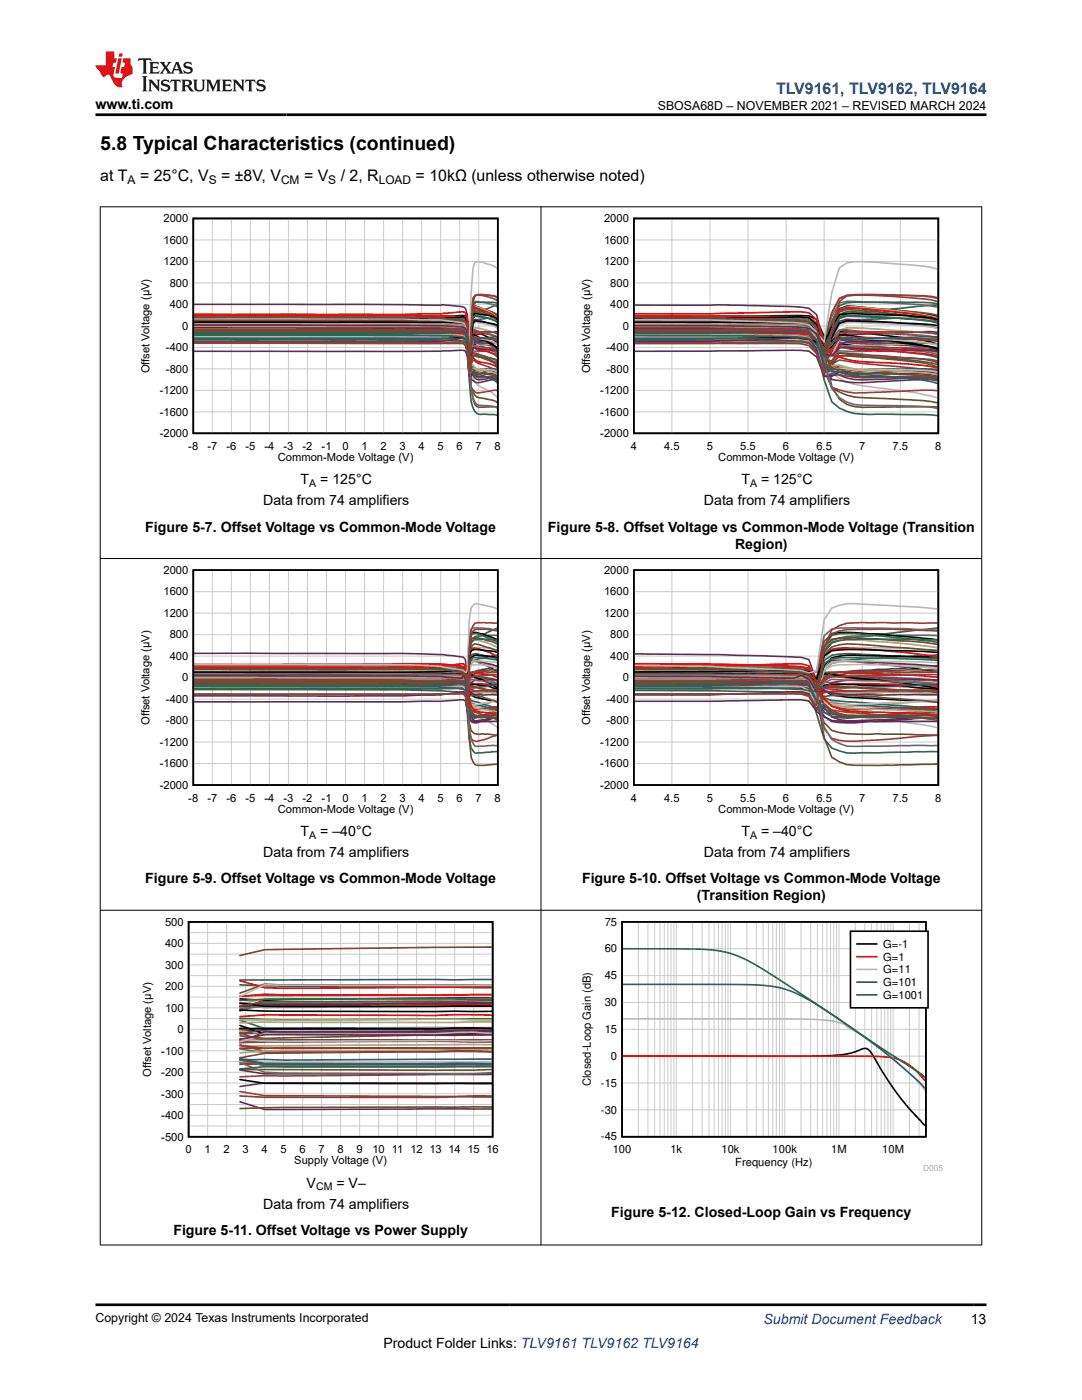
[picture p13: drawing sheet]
<svg xmlns="http://www.w3.org/2000/svg" width="216mm" height="279mm" viewBox="0 0 216 279" stroke-linecap="round" stroke-linejoin="round" font-family="sans-serif">
<defs><g id="words">
<text font-size="3.9" x="20" y="29.9">5.8 Typical Characteristics (continued)</text>
<text font-size="3.2" fill="#00f" x="154.8" y="18.7">TLV9161, TLV9162, TLV9164</text>
<g font-size="3.2">
<text x="20" y="36.1">at T</text>
<text x="27.9" y="36.1">= 25°C, V</text>
<text x="44.1" y="36.1">= ±8V, V</text>
<text x="60.7" y="36.1">= V</text>
<text x="68" y="36.1">/ 2, R</text>
<text x="82.9" y="36.1">= 10kΩ (unless otherwise noted)</text>
</g>
<g font-size="2.8">
<text x="19" y="21.8">www.ti.com</text>
<text x="52.5" y="100.9">Data from 74 amplifiers</text>
<text x="60" y="96.6">T</text>
<text x="63.9" y="96.6">= 125°C</text>
<text x="140.5" y="100.9">Data from 74 amplifiers</text>
<text x="147.9" y="96.6">T</text>
<text x="151.9" y="96.6">= 125°C</text>
<text x="29" y="106.1">Figure 5-7. Offset Voltage vs Common-Mode Voltage</text>
<text x="109.3" y="106.1">Figure 5-8. Offset Voltage vs Common-Mode Voltage (Transition</text>
<text x="146.7" y="109.5">Region)</text>
<text x="60" y="166.8">T</text>
<text x="63.9" y="166.8">= –40°C</text>
<text x="147.9" y="166.8">T</text>
<text x="151.9" y="166.8">= –40°C</text>
<text x="52.5" y="171.1">Data from 74 amplifiers</text>
<text x="140.5" y="171.1">Data from 74 amplifiers</text>
<text x="29" y="176.3">Figure 5-9. Offset Voltage vs Common-Mode Voltage</text>
<text x="116.1" y="176.3">Figure 5-10. Offset Voltage vs Common-Mode Voltage</text>
<text x="139.1" y="179.7">(Transition Region)</text>
<text x="61.2" y="237">V</text>
<text x="67.1" y="237">= V–</text>
<text x="52.5" y="241.2">Data from 74 amplifiers</text>
<text x="122" y="242.9">Figure 5-12. Closed-Loop Gain vs Frequency</text>
<text x="34.6" y="246.5">Figure 5-11. Offset Voltage vs Power Supply</text>
<text x="76.5" y="269">Product Folder Links: TLV9161 TLV9162 TLV9164</text>
<text x="193.7" y="264.2">13</text>
</g>
<text font-size="2.8" fill="#00f" x="152.4" y="264.2">Submit Document Feedback</text>
<g font-size="2.5">
<text x="131.2" y="21.9">SBOSA68D – NOVEMBER 2021 – REVISED MARCH 2024</text>
<text x="19" y="263.9">Copyright © 2024 Texas Instruments Incorporated</text>
</g>
<g font-size="2.4">
<text x="25.5" y="36.7">A</text>
<text x="41.7" y="36.7">S</text>
<text x="56.1" y="36.7">CM</text>
<text x="65.5" y="36.7">S</text>
<text x="75.6" y="36.7">LOAD</text>
</g>
<g font-size="2.2">
<text x="32.6" y="44.4">2000</text>
<text x="120.5" y="44.4">2000</text>
<text x="32.6" y="52.9">1200</text>
<text x="32.6" y="48.6">1600</text>
<text x="120.5" y="52.9">1200</text>
<text x="120.5" y="48.6">1600</text>
<text x="33.9" y="57.2">800</text>
<text x="121.8" y="57.2">800</text>
<text x="33.9" y="61.5">400</text>
<text x="36.3" y="65.8">0</text>
<text x="121.8" y="61.5">400</text>
<text x="124.3" y="65.8">0</text>
<text x="33.1" y="70.1">-400</text>
<text x="121" y="70.1">-400</text>
<text x="29.8" y="74.5" transform="rotate(-90 29.8 74.5)">Offset Voltage (µV)</text>
<text x="33.1" y="74.4">-800</text>
<text x="117.7" y="74.5" transform="rotate(-90 117.7 74.5)">Offset Voltage (µV)</text>
<text x="121" y="74.4">-800</text>
<text x="31.9" y="82.9">-1600</text>
<text x="31.9" y="78.7">-1200</text>
<text x="119.8" y="82.9">-1600</text>
<text x="119.8" y="78.7">-1200</text>
<text x="31.9" y="87.2">-2000</text>
<text x="37.6" y="89.8">-8</text>
<text x="41.4" y="89.8">-7</text>
<text x="45.2" y="89.8">-6</text>
<text x="49" y="89.8">-5</text>
<text x="52.8" y="89.8">-4</text>
<text x="56.6" y="89.8">-3</text>
<text x="60.4" y="89.8">-2</text>
<text x="64.2" y="89.8">-1</text>
<text x="68.3" y="89.8">0</text>
<text x="72.1" y="89.8">1</text>
<text x="75.9" y="89.8">2</text>
<text x="79.7" y="89.8">3</text>
<text x="83.5" y="89.8">4</text>
<text x="87.3" y="89.8">5</text>
<text x="91.1" y="89.8">6</text>
<text x="94.9" y="89.8">7</text>
<text x="98.7" y="89.8">8</text>
<text x="119.8" y="87.2">-2000</text>
<text x="125.9" y="89.8">4</text>
<text x="132.5" y="89.8">4.5</text>
<text x="141" y="89.8">5</text>
<text x="147.7" y="89.8">5.5</text>
<text x="156.2" y="89.8">6</text>
<text x="162.9" y="89.8">6.5</text>
<text x="171.4" y="89.8">7</text>
<text x="178.1" y="89.8">7.5</text>
<text x="186.6" y="89.8">8</text>
<text x="55.4" y="92">Common-Mode Voltage (V)</text>
<text x="143.3" y="92">Common-Mode Voltage (V)</text>
<text x="32.6" y="118.8">1600</text>
<text x="32.6" y="114.5">2000</text>
<text x="120.5" y="118.8">1600</text>
<text x="120.5" y="114.5">2000</text>
<text x="32.6" y="123.1">1200</text>
<text x="120.5" y="123.1">1200</text>
<text x="33.9" y="131.7">400</text>
<text x="33.9" y="127.4">800</text>
<text x="121.8" y="131.7">400</text>
<text x="121.8" y="127.4">800</text>
<text x="36.3" y="136">0</text>
<text x="124.3" y="136">0</text>
<text x="33.1" y="140.3">-400</text>
<text x="121" y="140.3">-400</text>
<text x="29.8" y="144.7" transform="rotate(-90 29.8 144.7)">Offset Voltage (µV)</text>
<text x="31.9" y="148.8">-1200</text>
<text x="33.1" y="144.6">-800</text>
<text x="117.7" y="144.7" transform="rotate(-90 117.7 144.7)">Offset Voltage (µV)</text>
<text x="119.8" y="148.8">-1200</text>
<text x="121" y="144.6">-800</text>
<text x="31.9" y="153.1">-1600</text>
<text x="119.8" y="153.1">-1600</text>
<text x="31.9" y="157.4">-2000</text>
<text x="37.6" y="160">-8</text>
<text x="41.4" y="160">-7</text>
<text x="45.2" y="160">-6</text>
<text x="49" y="160">-5</text>
<text x="52.8" y="160">-4</text>
<text x="56.6" y="160">-3</text>
<text x="60.4" y="160">-2</text>
<text x="64.2" y="160">-1</text>
<text x="68.3" y="160">0</text>
<text x="72.1" y="160">1</text>
<text x="75.9" y="160">2</text>
<text x="79.7" y="160">3</text>
<text x="83.5" y="160">4</text>
<text x="87.3" y="160">5</text>
<text x="91.1" y="160">6</text>
<text x="94.9" y="160">7</text>
<text x="98.7" y="160">8</text>
<text x="119.8" y="157.4">-2000</text>
<text x="125.9" y="160">4</text>
<text x="132.5" y="160">4.5</text>
<text x="141" y="160">5</text>
<text x="147.7" y="160">5.5</text>
<text x="156.2" y="160">6</text>
<text x="162.9" y="160">6.5</text>
<text x="171.4" y="160">7</text>
<text x="178.1" y="160">7.5</text>
<text x="186.6" y="160">8</text>
<text x="55.4" y="162.2">Common-Mode Voltage (V)</text>
<text x="143.3" y="162.2">Common-Mode Voltage (V)</text>
<text x="32.9" y="184.7">500</text>
<text x="120.7" y="184.7">75</text>
<text x="32.9" y="189">400</text>
<text x="120.7" y="190.1">60</text>
<text x="176.2" y="189.2">G=-1</text>
<text x="176.2" y="191.7">G=1</text>
<text x="32.9" y="197.6">200</text>
<text x="32.9" y="193.3">300</text>
<text x="120.7" y="195.4">45</text>
<text x="176.2" y="194.2">G=11</text>
<text x="176.2" y="196.8">G=101</text>
<text x="32.9" y="201.9">100</text>
<text x="120.7" y="200.8">30</text>
<text x="176.2" y="199.3">G=1001</text>
<text x="35.4" y="206.2">0</text>
<text x="120.7" y="206.2">15</text>
<text x="30.1" y="214.9" transform="rotate(-90 30.1 214.9)">Offset Voltage (µV)</text>
<text x="32.2" y="214.7">-200</text>
<text x="32.2" y="210.5">-100</text>
<text x="121.9" y="211.5">0</text>
<text x="32.2" y="219">-300</text>
<text x="117.9" y="216.8" transform="rotate(-90 117.9 216.8)">Closed-Loop Gain (dB)</text>
<text x="119.9" y="216.9">-15</text>
<text x="32.2" y="227.6">-500</text>
<text x="32.2" y="223.3">-400</text>
<text x="119.9" y="227.6">-45</text>
<text x="119.9" y="222.2">-30</text>
<text x="37" y="230.2">0</text>
<text x="40.8" y="230.2">1</text>
<text x="44.6" y="230.2">2</text>
<text x="48.4" y="230.2">3</text>
<text x="52.2" y="230.2">4</text>
<text x="56" y="230.2">5</text>
<text x="58.7" y="232.4">Supply Voltage (V)</text>
<text x="59.8" y="230.2">6</text>
<text x="63.6" y="230.2">7</text>
<text x="67.4" y="230.2">8</text>
<text x="71.1" y="230.2">9</text>
<text x="74.3" y="230.2">10</text>
<text x="78.2" y="230.2">11</text>
<text x="81.9" y="230.2">12</text>
<text x="85.7" y="230.2">13</text>
<text x="89.5" y="230.2">14</text>
<text x="93.3" y="230.2">15 16</text>
<text x="122.3" y="230.1">100</text>
<text x="133.8" y="230.1">1k</text>
<text x="144" y="230.1">10k</text>
<text x="146.7" y="232.7">Frequency (Hz)</text>
<text x="154.2" y="230.1">100k</text>
<text x="165.9" y="230.1">1M</text>
<text x="176.1" y="230.1">10M</text>
</g>
<g font-size="2.1">
<text x="61.7" y="97.2">A</text>
<text x="149.7" y="97.2">A</text>
<text x="61.7" y="167.4">A</text>
<text x="149.7" y="167.4">A</text>
<text x="63.1" y="237.6">CM</text>
</g>
<text font-size="1.7" fill="#a8a8a8" x="184.2" y="233.6">D005</text>
</g></defs>
<g fill="none" stroke="#000" stroke-width=".32">
<path d="M38.6 43.6h60.7v42.9h-60.7zM126.5 43.6h60.7v42.9h-60.7zM38.7 65h37.8a145.9 145.9 0 0 0 13.3-.1l2.3-.2 .8 .1 .4 1.2 .3 4.1 .8-4 .4-.1 1.5 .8a9 9 0 0 1 2.9 1.7M38.7 63.1l45.4 .1 8.4-.2 .4 .1 .4 .6 .7 5.5 .4-.6 1.1 .5 3.7 .8M38.7 65.2l53.4 .1 .8 .2 .4 1.1 .3 3.9 .8-3 .4-.1 1.9 .7 1.5 .7 1 .6M38.7 64.3h49.6l3.4 .2 1.2 .2 .4 1 .3 3.4 .8-2.3 .4 .1 3.4 1.8 1 .8M38.7 63.5l41.6 .1 7.6-.1 4.6-.2 .4 .1 .4 1.3 .3 3.7 .8-5.5 .4-.3 1.1 .2a6.4 6.4 0 0 1 3.3 .8M99.2 63l-1.8-1-2.6-.9-.4 .5-.8 6.9-.3-2.5-.4-.6-.4-.1-53.8-.1M99.2 64.9l-2.1-.6-2.3-.2-.4 .4-.8 5.8-.3-2a1.61 1.61 0 0 0-1.6-.9l-3-.4-8.4-.1h-41.6M126.6 65l16.6-.1 15.2-.2 3 .1 1.5 1.2 1.6 4.1 1.5-1.8 1.5-2.2 1.5-.1 12.2 1.5a27.6 27.6 0 0 1 5.9 1.2M126.6 63.2l31.8-.2 3 .1 1.5 .6 1.6 3.5 1.5 2 1.5-.6 4.5 .5 10.7 .5 4.4 .4M126.6 65.3h31.8l3 .2 1.5 1.1 1.6 3.9 1.5-1.3 1.5-1.7 1.5-.1 6.1 .6a101.7 101.7 0 0 1 12 1.5"/>
<path d="M126.6 64.3l25.7 .1 7.6 .1 1.5 .2 1.5 1 1.6 3.4 3-2.3 1.5 .1 13.7 1.8 3 .5 1.4 .4M126.6 63.5h15.1l16.7-.2 3 .1 1.5 1.3 1.6 3.7 1.5-3.1 1.5-2.4 1.5-.3 4.6 .2a114.2 114.2 0 0 1 12.1 .6l1.4 .4M187.1 63.1a172.2 172.2 0 0 0-16.6-1.9l-1.5-.1-1.5 .5-3 6.9-1.6-2.5-1.5-.6-34.8-.2M187.1 65l-9-.7-9.1-.2-1.5 .4-3 5.8-1.6-2-1.5-.6-3-.3-13.7-.4-18.1 .1M38.6 113.8h60.7v42.9h-60.7zM126.5 113.8h60.7v42.9h-60.7zM38.7 133.3h49.2l4.6-.2 .4 .2 .7 4.5a2.01 2.01 0 0 0 1.9 1.5l3.7 .7M38.7 135.3a2170.2 2170.2 0 0 1 51.1 .1l1.6 .1a1.94 1.94 0 0 1 1.5 .3l.4 2.4 .3-1.5 .4-.1 2.3 .2a7.3 7.3 0 0 1 2.9 .7M38.7 134.7h37.8l14.9-.2a1.94 1.94 0 0 1 1.5 .4l.4 1.2 .3-1.6 1.5 .8 2.7 1.1 1.4 .9M99.2 134l-2.1-1.2-2-.8-1.1-.2-.4 .6-.3 3.9-.4-1.8-.4-.3-4.2 .4-8 .2h-41.6M99.2 127.6l-2.5-1-1.2-.2a1.42 1.42 0 0 0-1.5 .1l-.4 2.5-.3 7.1-.4-.8-1.2-.1a495.5 495.5 0 0 0-26.5-.3h-26.5M99.2 131.1l-3.3-.2a1.74 1.74 0 0 0-1.9 .4l-.4 1.5-.3 5-.8-.3-3-.5a122.5 122.5 0 0 0-16.8-.4l-34-.1"/>
<path d="M99.2 130.2l-2.1-.4a6.2 6.2 0 0 0-3.1 .1l-.4 1-.3 4.6-.4-1.4a2.08 2.08 0 0 0-1.9-.3l-.8 .1a122 122 0 0 1-13.7 .3l-37.8-.1M126.6 133.3l33.3-.2 1.5 .2 3.1 4.5 1.5 .9 3 .4 18.1 1M126.6 135.3l28.7 .2a28.5 28.5 0 0 1 6.1 .3l1.5 2.4 1.6-1.5 1.5-.1 9.1 .2a111.3 111.3 0 0 1 12 .8M126.6 134.6l25.7-.1 7.6 .1 1.5 .3 1.5 1.2 1.6-1.6 6 .8 4.6 .4a101.3 101.3 0 0 1 12 1.7M187.1 134.1l-9-1.3-7.6-.8-4.5-.2-1.5 .6-1.6 3.9-1.5-1.8-1.5-.3-16.7 .4-16.6 .1M187.1 127.7l-10.5-1.1-4.6-.2a21 21 0 0 0-6 .1l-1.5 2.5-1.6 7.1-1.5-.8-1.5-.1-33.3-.2M187.1 131.1l-13.5-.2a24.8 24.8 0 0 0-7.6 .4l-1.5 1.5-1.6 5-3-.3-12.2-.5-21.1-.3M187.1 130.2l-9-.4a98 98 0 0 0-12.1 .1l-1.5 1-1.6 4.6-1.5-1.4a30.4 30.4 0 0 0-7.6-.3l-27.2 .3M37.6 184h60.7v42.9h-60.7zM98.1 199.2l-41.5 .3-3.8 .1-4.9-.2M47.9 205.3l4.9 1 45.3-.1M47.9 215.4l4.9 .8 45.3 .1"/>
<path d="M47.9 204.7l4.9 1.6 45.3 .1M47.9 205.2l8.7 .1h30.3l7.6-.2 3.6 .2M47.9 201.6l8.7 .2h41.5M47.9 200.2l4.9 .6h45.3"/>
</g>
<g fill="none" stroke="#cbcbcb" stroke-width=".2">
<path d="M38.6 56.5h60.7M38.6 52.2h60.7M38.6 47.9h60.7M42.4 43.6v42.9M46.2 43.6v42.9M50 43.6v42.9M53.8 43.6v42.9M57.6 43.6v42.9M61.4 43.6v42.9M65.2 43.6v42.9M69 43.6v42.9M72.7 43.6v42.9"/>
<path d="M76.5 43.6v42.9M80.3 43.6v42.9M84.1 43.6v42.9M87.9 43.6v42.9M91.7 43.6v42.9M95.5 43.6v42.9M126.5 56.5h60.7M126.5 52.2h60.7M126.5 47.9h60.7M134.1 43.6v42.9M141.7 43.6v42.9M149.3 43.6v42.9"/>
<path d="M156.9 43.6v42.9M164.5 43.6v42.9M172 43.6v42.9M179.6 43.6v42.9M38.6 77.9h60.7M38.6 73.6h60.7M38.6 69.3h60.7M38.6 65h60.7M38.6 60.7h60.7M126.5 77.9h60.7M126.5 73.6h60.7M126.5 69.3h60.7"/>
<path d="M126.5 65h60.7M126.5 60.7h60.7M38.6 82.2h60.7M126.5 82.2h60.7M38.6 118.1h60.7M42.4 113.8v42.9M46.2 113.8v42.9M50 113.8v42.9M53.8 113.8v42.9M57.6 113.8v42.9M61.4 113.8v42.9M65.2 113.8v42.9"/>
<path d="M69 113.8v42.9M72.7 113.8v42.9M76.5 113.8v42.9M80.3 113.8v42.9M84.1 113.8v42.9M87.9 113.8v42.9M91.7 113.8v42.9M95.5 113.8v42.9M126.5 118.1h60.7M134.1 113.8v42.9M141.7 113.8v42.9M149.3 113.8v42.9"/>
<path d="M156.9 113.8v42.9M164.5 113.8v42.9M172 113.8v42.9M179.6 113.8v42.9M38.6 139.5h60.7M38.6 135.2h60.7M38.6 130.9h60.7M38.6 126.7h60.7M38.6 122.4h60.7M126.5 139.5h60.7M126.5 135.2h60.7M126.5 130.9h60.7"/>
<path d="M126.5 126.7h60.7M126.5 122.4h60.7M38.6 152.4h60.7M38.6 148.1h60.7M38.6 143.8h60.7M126.5 152.4h60.7M126.5 148.1h60.7M126.5 143.8h60.7M37.6 199h60.7M37.6 196.8h60.7M37.6 194.7h60.7M37.6 192.6h60.7"/>
<path d="M37.6 190.4h60.7M37.6 188.3h60.7M37.6 186.1h60.7M41.4 184v42.9M45.2 184v42.9M49 184v42.9M52.8 184v42.9M56.6 184v42.9M60.4 184v42.9M64.2 184v42.9M68 184v42.9M71.8 184v42.9"/>
<path d="M75.6 184v42.9M79.3 184v42.9M83.1 184v42.9M86.9 184v42.9M90.7 184v42.9M94.5 184v42.9M37.6 218.3h60.7M37.6 216.1h60.7M37.6 214h60.7M37.6 211.9h60.7M37.6 209.7h60.7M37.6 207.6h60.7"/>
<path d="M37.6 205.4h60.7M37.6 203.3h60.7M37.6 201.1h60.7M37.6 224.7h60.7M37.6 222.6h60.7M37.6 220.4h60.7"/>
</g>
<g fill="none" stroke="#f00" stroke-width=".32">
<path d="M38.7 63.1h26.5a328.7 328.7 0 0 1 24.3 .4l2.6 .4 .8 .3 .4 1 .7 7.6a2.54 2.54 0 0 0 3.1 1.3l2.1 .1M38.7 66.8h45.4l8.4 .2 .4 .1 .4 .9 .3 3.4 .4-.4 .4-2.4 .4-.4 1.5 .3a5.4 5.4 0 0 1 2.9 1.1M38.7 63h49.6l3.1 .3a1.94 1.94 0 0 1 1.5 .6l.4 1.9 .3 4.9 .4-1.1 .4-.4a4.9 4.9 0 0 0 3 1l1.2 .4 .6 .3M38.7 62.7l26.5 .1a419.7 419.7 0 0 0 23.5-.3l3.4-.3 .8 .2 .4 1.4 .3 4.9a3.9 3.9 0 0 0 1.5 3.3l1.2 .4a5.4 5.4 0 0 1 2.9 .9M99.2 67.3l-.6-.3-2.7-.6a1.29 1.29 0 0 0-1.5 .5l-.4 2.5-.4-.3-.3-2.9-.4-.6-1.5-.2-11.1-.2h-41.6h41.6l12.2-.1 .4 .1 .4 1 .3 4 .4-.1 .4-1 1.9 .3a5.8 5.8 0 0 1 2.9 .7M99.2 63.5a10.7 10.7 0 0 0-4.4-2.1l-.4 .4-.4 2.9-.4 5.2-.3-2.1-.4-1-.8-.3-2.6-.1a1715 1715 0 0 0-47.1-.3h-3.7M126.6 63.2l16.6 .1 15.2 .6 3 .3 1.5 1 1.6 4.5 1.5 3.1a19.5 19.5 0 0 0 9.1 1.3l6.1-.1 5.9 .3M126.6 66.9h27.2l7.6 .2 1.5 .9 1.6 3.4 1.5-.4 1.5-2.4 1.5-.4 6.1 .3a67.7 67.7 0 0 1 12 1.2M126.6 65.2l25.7 .1 9.1 .3 1.5 .6 1.6 2.9 1.5 .3 1.5-2.5 1.5-.5 6.1 .1a97.5 97.5 0 0 1 12 .9M126.6 63.1l16.6-.1 12.1 .3a24.9 24.9 0 0 1 6.1 .6l1.5 1.9 1.6 4.9 1.5-1.1 1.5-.4a41 41 0 0 0 10.6 .9l6.1 .5 2.9 .5M126.6 65.2l33.3-.1 1.5 .1 1.5 1 1.6 4 1.5-.1 1.5-1 13.7 .5a28.3 28.3 0 0 1 5.9 .6M126.6 62.7h15.1l16.7-.5 3 .2 1.5 1.4 1.6 4.9 1.5 2.1a22.8 22.8 0 0 0 9.1 1.6 69.1 69.1 0 0 1 12 1"/>
<path d="M187.1 63.6a79.2 79.2 0 0 0-13.5-1.8l-4.6-.4-1.5 .4-1.5 2.9-1.5 5.2-1.6-2.1-1.5-1-1.5-.2-18.2-.3h-15.1M38.7 133h34a210.7 210.7 0 0 1 16 .5l3.8 .6 .4 .3 .7 5.2 .4 1.3a2.4 2.4 0 0 0 2.3 .5l2.9-.3M38.7 135.4h15.1a975.4 975.4 0 0 1 36.8 .2l1.9 .1 .4 .1 .4 1.5 .3 .1a1.71 1.71 0 0 1 1.9-.9l1.9 .1 1.8 .3M38.7 132.6h30.3a275.4 275.4 0 0 1 20.5 .1l3 .3 .4 .8 .4 1.7 .3-.9a4.8 4.8 0 0 0 3.1 .9l2.5 .4M38.7 134.8h41.6l11.8-.2h.4l.4 .6 .4 2.1h.3l.4 .3 .8 .3 3-.1 1.4 .2M38.7 133.2h26.5a265.5 265.5 0 0 0 23.5-.3l3.8-.4 .4 .4 .7 6.5 .4 1.5a1.7 1.7 0 0 0 1.9 1.2l3.3 .5M99.2 135.1l-2.1-.5-1.6-.2a1.54 1.54 0 0 0-1.5 .5l-.4 1-.3 2.4-.4-1.5-1.2-.1-53-.1M99.2 131l-1.4-.7a9 9 0 0 0-3.4-1l-.4 .3-.4 1.3-.3 6.8a3.7 3.7 0 0 0-2.7-.7l-.8-.1a88.6 88.6 0 0 0-13.3-.4l-37.8-.1M126.6 133.2l15.1 .1 16.7 .7 3 .4 3.1 5.2 1.5 1.3a23 23 0 0 0 7.6 .5l13.5-.3M126.6 135.4h18.1l15.2 .3 1.5 .1 1.5 1.5 1.6 .1 1.5-.6a51.8 51.8 0 0 1 10.6-.3l10.5 .4M126.6 132.5h16.6l16.7 .5 1.5 .8 1.5 1.7 1.6-.9a28.9 28.9 0 0 0 7.5 .7l15.1 .6M126.6 134.7l33.3-.1 1.5 .6 1.5 2.1h1.6l1.5 .3 3 .3 12.2-.1 5.9 .2"/>
<path d="M126.6 133.1l15.1-.1 18.2-.5 1.5 .4 3.1 6.5 1.5 1.5 3 1 18.1 .7M187.1 131l-7.5-.9-7.6-.6a25.1 25.1 0 0 0-6 .1l-1.5 1.3-1.6 6.8a42.5 42.5 0 0 0-9.1-.7l-12.1-.3-15.1-.1 33.3 .1 1.5 .1 1.5 1.5 1.6-2.4 1.5-1a20.4 20.4 0 0 1 6-.5l6.1 .2 9 .5M47.9 195.7l4.9 1.4 3.8 .1 41.5-.1M98.1 199.2l-45.3 .3-4.9 2.1M98.1 198.5l-11.2 .1h-30.3l-3.8-.2-4.9 .5M47.9 200.2l8.7 .5 30.3-.2 11.2 .1M98.1 212l-50.2 .4M98.1 206.3l-41.5-.1-3.8 .1-4.9 1.4M98.1 202.6l-45.3-.1-4.9 .4"/>
</g>
<g fill="none" stroke="#b8b8b8" stroke-width=".32">
<path d="M99.2 53.6a7.3 7.3 0 0 0-3.3-1.3l-.8-.1-.3 .3-.4 .9-.4 5-.4 9.9-.7-3.5-.4-.3-4.6-.6a473.5 473.5 0 0 0-26.5-.3h-22.7M187.1 53.7a61.4 61.4 0 0 0-10.5-1.2l-1.5-.2a25.6 25.6 0 0 0-6.1 .2l-1.5 .9-1.5 5-1.5 9.9-1.6-2-1.5-1.5-1.5-.3-18.2-.6-15.1-.1M38.7 63.7h7.5a1445.8 1445.8 0 0 0 44-.1h.8a2.3 2.3 0 0 1 1.9 .2l.4 1.6 .7 9a3.6 3.6 0 0 0 1.9 2.8l.4 .2a8 8 0 0 1 2.9 1.9M38.7 66.6h34a194.9 194.9 0 0 0 16.8-.2l3-.4 .4 .1 .4 .9 .3 4.3 .4 1.7 .4-.2a3.6 3.6 0 0 0 2.7 1.7l1.1 .4 1 .7M38.7 65.7l37.8 .1a131.8 131.8 0 0 1 13.3 .2l2.3 .1 .8 .3 .4 1.5 .3 5 .8-5.1 .4-.4 1.1 .3a7.9 7.9 0 0 1 3 .8l.3 .3M38.7 67.2h49.2l3.5-.1a1.7 1.7 0 0 1 1.5 .3l.4 1.8 .3 5.5 .4-.4 .4-.8a2.54 2.54 0 0 0 2.3 .3l1.9 .1 .6 .3M99.2 64.1a9.2 9.2 0 0 0-4.4-1.1l-.4 .6-.8 5.2-.3-3.2-.4-.8-1.2-.2-3.8-.3h-7.6l-41.6-.1M99.2 65.4l-1-.4-2.3-.5a1.12 1.12 0 0 0-1.5 .3l-.8 6.1-.3-3.3-.4-1.1-.8-.1-3 .2a1158.1 1158.1 0 0 1-39.1 .2h-11.3M126.6 63.7h18.1l10.6-.1a28.5 28.5 0 0 1 6.1 .2l1.5 1.6 1.6 5.5 1.5 3.5a10.6 10.6 0 0 0 6 2.6l3.1 .4a75.6 75.6 0 0 1 12 2M126.6 66.5h16.6l16.7-.5 1.5 .1 1.5 .9 1.6 4.3 1.5 1.7 1.5-.2a35.4 35.4 0 0 0 10.6 1.7l4.6 .4 3 .5 1.4 .3M126.6 65.8l28.7 .3 4.6 .1 1.5 .2 1.5 1.5 1.6 5 1.5-2 1.5-3.1 1.5-.4 4.6 .3a112 112 0 0 1 12.1 .8l1.4 .4M126.6 67.2l28.7-.1a24.6 24.6 0 0 1 6.1 .3l1.5 1.8 1.6 5.5 1.5-.4 1.5-.8a29.2 29.2 0 0 0 7.6 .3 83.8 83.8 0 0 1 12 .4"/>
<path d="M187.1 64.2a97.7 97.7 0 0 0-13.5-1.1l-4.6-.1-1.5 .6-1.5 3-1.5 2.2-1.6-3.2-1.5-.8-1.5-.1-18.2-.4h-15.1M187.1 65.6l-1.4-.3-3-.3-12.2-.6h-1.5l-1.5 .4-3 6.1-1.6-3.3-1.5-1.1-3-.1-15.2 .2h-16.6M38.7 134.2h41.6l7.6-.1 4.6-.4 .4 .6 .7 6.5a2.58 2.58 0 0 0 2.3 2.5l2.7 1.4 .6 .4M38.7 137.1h22.7a450.6 450.6 0 0 0 27.3-.2l3.8-.5 .4 .2 .4 2.5 .3 .3a2.34 2.34 0 0 0 1.9 1.4l3.1 .8 .6 .4M38.7 137.1l53.4-.1 .4 .1 .4 .7 .4 3 .3-.6a2.14 2.14 0 0 0 2.3 .2l3.3-.4M99.2 129.7l-1-.2-2.7-.3a1.5 1.5 0 0 0-1.5 .7l-.4 1.6-.3 4.6-.4-1.5-.4-.1-3-.3a230.1 230.1 0 0 0-16.8-.1l-34-.1M99.2 132.2l-3.7-.3a1.85 1.85 0 0 0-1.5 .2l-.4 1.3-.3 4.9-.4-1.8a1.99 1.99 0 0 0-1.9-.2l-1.9 .3a280.5 280.5 0 0 1-20.1 .3h-30.3M99.2 133.4l-1-.4-1.9-.3h-1.9l-.4 .2-.4 .9-.3 5.2-.4-2.7a1.53 1.53 0 0 0-1.5-.6l-1.9-.1a1969.1 1969.1 0 0 0-50.8-.3M99.2 121.5l-3.3-.9a1.33 1.33 0 0 0-1.9 .7l-.4 2.4-.3 10.2-.4 .4a1.64 1.64 0 0 0-1.5-.7l-3.1-.5a153 153 0 0 0-19.3-.5h-30.3M187.1 129.7l-4.4-.2-10.7-.3a17.8 17.8 0 0 0-6 .7l-1.5 1.6-1.6 4.6-1.5-1.5-1.5-.1-13.7-.3-19.6-.1h15.1l18.2-.4 1.5 .6 1.5 3.6 1.6 2.9 1.5 1.3a17.3 17.3 0 0 0 6 1.1l3.1 .2 9.1 1.3 2.9 .5M187.1 140l-10.5 .3-6.1 .3a23.5 23.5 0 0 1-6-.4l-1.6 .6-1.5-3-1.5-.7h-33.3l15.1-.1 18.2-.6 1.5 .2 1.5 2.5 1.6 .3a14.9 14.9 0 0 0 6 1.3l13.7 .9 2.9 .4M187.1 132.3l-15.1-.4a27.8 27.8 0 0 0-6 .2l-1.5 1.3-1.6 4.9-1.5-1.8a23.4 23.4 0 0 0-6.1-.2l-13.6 .4-15.1 .1"/>
<path d="M187.1 133.5l-4.4-.5-7.6-.3h-7.6l-1.5 .2-1.5 .9-1.6 5.2-1.5-2.7-1.5-.4-18.2-.4h-15.1M187.1 121.5l-13.5-.9a18.9 18.9 0 0 0-6.1 .2l-1.5 .5-1.5 2.4-1.6 10.2-1.5 .4-1.5-.5-1.5-.1-16.7-.7-15.1-.2M98.1 196.7l-45.3-.2-4.9 2.4M47.9 200.1l4.9 1.1 45.3-.5M47.9 211l4.9 1.2 3.8-.1 41.5-.2M47.9 211.4l4.9 .6 3.8 .1 30.3 .1 11.2-.1M47.9 207.4l4.9 .4h3.8l41.5-.1M98.1 205.2l-41.5 .1-3.8-.1-4.9 .5M98.1 206.2l-3.6-.2-7.6 .3h-34.1l-4.9 1.6"/>
</g>
<g fill="none" stroke="#295c74" stroke-width=".32">
<path d="M38.7 65.6l41.6 .1 11.1-.2a2 2 0 0 1 1.5 .3l.4 1.5 .3 4.1 .8-2.2 1.5 .5a8.3 8.3 0 0 1 3.3 1.5M38.7 65.2h52.7a1.8 1.8 0 0 1 1.5 .1l.4 1.5 .3 5.1 .8-3.9 .4-.2 1.1 .5a6.8 6.8 0 0 1 3.3 1.4M38.7 67.7h41.6l11.1 .3a2.08 2.08 0 0 1 1.5 .4l.4 1.6 .3 5 .4 .1 .4-1 1.5 .7a7.1 7.1 0 0 1 3.3 1.6M38.7 67.3l53.4 .2 .8 .2 .4 1.2 .3 4.6 .4 1.1 .4-1 1.1 .2 3.1-.2 .6 .2M38.7 66.4h45.4l8.4-.2 .4 .2 .4 .7 .3 2.5 .8-1.9 4.8-.5M38.7 66.6h41.6l7.6-.1 4.6-.3 .4 .1 .4 1.5 .3 5 .4 1.3 .4 .1a2.37 2.37 0 0 0 2.3 1l1.5 .3 1 .4M99.2 63.5l-.3-.1-1.5 .1-2.6 .4-.4 .7-.8 7.9-.3-4.3-.4-1.5a3.5 3.5 0 0 0-2.3-.1l-10.3 .1-41.6-.1M126.6 65.6l28.7-.1a29.4 29.4 0 0 1 6.1 .3l1.5 1.5 1.6 4.1 1.5-1.3 1.5-.9 13.7 1.2a26.1 26.1 0 0 1 5.9 1M126.6 65.2h28.7a27.1 27.1 0 0 1 6.1 .1l1.5 1.5 1.6 5.1 1.5-1.6 1.5-2.3 1.5-.2 4.6 .5a103.7 103.7 0 0 1 12.1 1.2l1.4 .4M126.6 67.8l28.7 .2a29.5 29.5 0 0 1 6.1 .4l1.5 1.6 1.6 5 1.5 .1 1.5-1 3 .5 3.1 .2a107.4 107.4 0 0 1 12.1 1.3l1.4 .4M126.6 67.4l33.3 .1 1.5 .2 1.5 1.2 1.6 4.6 1.5 1.1 1.5-1 4.5 .2 12.2-.2 2.9 .3M126.6 66.4l33.3-.2 1.5 .2 1.5 .7 1.6 2.5 1.5-1.2 1.5-.7 19.6-.5"/>
<path d="M126.6 66.5h15.1l16.7-.3 3 .1 1.5 1.5 1.6 5 1.5 1.3 1.5 .1a27.9 27.9 0 0 0 9.1 1l7.6 .4 2.9 .4M187.1 63.6l-1.4-.2h-3l-13.7 .5-1.5 .7-1.5 3.5-1.5 4.4-1.6-4.3-1.5-1.5-3-.2-31.8 .2M38.7 135.7l53.4-.2 .4 .1 .4 .6 .4 2.3 .3-1.5h.4l2.3 .5 2.9 1.1M38.7 135.5h53.8l.4 .3 .4 2.5 .3-2.7 .4-.9 5.2 1M38.7 137.6h22.7a526.5 526.5 0 0 1 27.3 .3l2.7 .2a1.64 1.64 0 0 1 1.5 .5l.4 2.8 .3-1.3 .8 .4 3.4 .8 1.4 .6M38.7 136h41.6l12.2-.2 .4 .1 .4 1.1a4.4 4.4 0 0 0 3 0l2.9-.4M99.2 130.7l-3.7 .8a2.13 2.13 0 0 0-1.5 .9l-.4 1.5-.3 5.3-.4-2.3-.4-.4h-.4l-11.8 .2h-41.6M126.6 135.6h33.3l1.5 .6 1.5 2.3 1.6-1.5h1.5l9.1 .5 12 1.1M126.6 135.6l33.3-.1 1.5 .3 1.5 2.5 1.6-2.7 1.5-.9 18.2 .8 2.9 .3M126.6 137.8l33.3 .4 1.5 .4 1.5 2.8 1.6-1.3 3 .4 7.6 .5a113.9 113.9 0 0 1 12 1M126.6 137l33.3 .1 1.5 .4 1.5 2.8 1.6 1.8 1.5 .8a57.9 57.9 0 0 0 9.1 .2l7.6-.4h4.4M126.6 136l33.3-.2 1.5 .1 1.5 1.1a68.6 68.6 0 0 0 12.2 0l12-.5"/>
<path d="M126.6 136.8l16.6-.1 16.7-.4 1.5 .5 1.5 3.1 1.6 1.5 1.5 1a29.4 29.4 0 0 0 9.1 .7l12 .2M187.1 130.7l-15.1 .8a22.2 22.2 0 0 0-6 .9l-1.5 1.5-1.6 5.3-1.5-2.3-1.5-.4-33.3 .1M99.2 142.7l-3.7 .4a1.58 1.58 0 0 1-1.5-.2l-.4-.8-.3-1.8-.4-2.8-.4-.4-16-.2h-37.8h22.7a482.7 482.7 0 0 0 27.3-.3l3.8-.3 .4 .5 .4 3.1 .3 1.5a1.91 1.91 0 0 0 2.3 1.8l3.3 .1M47.9 196.6l8.7 .2 41.5 .1M98.1 195.5l-50.2 .1M47.9 212.1l4.9 .4h45.3M47.9 211.3l4.9 1.1h45.3M98.1 206.1l-7.4-.1-42.8 .3M98.1 205.5l-41.5-.2-3.8 .2-4.9 .5M98.1 211.4l-50.2 .1"/>
</g>
<g fill="none" stroke="#286b49" stroke-width=".32">
<path d="M38.7 67.9h41.6l12.2 .2 .4 .2 .4 1.4 .7 10.5a2.61 2.61 0 0 0 1.5 2.4l3.1 .1 .6 .2M38.7 66h41.6l8.4-.1 3.8-.3 .4 .1 .4 1.2 .3 4.2h.4l.4-.6 1.5 .7a10 10 0 0 1 3.3 1.4M99.2 60.9l-3.3 1.2a2.24 2.24 0 0 0-1.5 1.2l-.8 6-.3-3.3-.4-1.1-.4-.1-3.8 .2h-50M99.2 64.3a10.2 10.2 0 0 0-4.4-1.3l-.4 .5-.8 7.3-.3-4-.4-1.4a3 3 0 0 0-1.9-.3l-52.3 .1M99.2 63.9a11.2 11.2 0 0 0-4.4-2.1l-.4 .5-.8 7.9-.3-1.8-.4-.8-.8-.1h-53.4M99.2 60.5l-1-.2-2.3 .1a1.16 1.16 0 0 0-1.5 .6l-.4 3.2-.4 6.3-.3-2.7-.4-1.5a2.21 2.21 0 0 0-1.9-.1h-.8a1231.6 1231.6 0 0 1-40.2 .2l-11.3-.1M99.2 64.3a9 9 0 0 0-4.1-1.1l-.3-.1-.4 .3-.4 2.4-.4 5.4-.3-2.4-.4-1.3-.4-.2-.8-.1-11.4-.3h-41.6M126.6 67.9l30.3 .1 3 .1 1.5 .2 1.5 1.4 1.6 6.1 1.5 4.4a8.6 8.6 0 0 0 6 2.4l12.2 .1 2.9 .3M126.6 65.9h18.1l15.2-.3 1.5 .1 1.5 1.2 1.6 4.2h1.5l1.5-.6 7.6 .8a82.8 82.8 0 0 1 12 1.4M187.1 60.9l-4.4 .3-13.7 1.5-1.5 .6-3 6-1.6-3.3-1.5-1.1-1.5-.1-15.2 .2h-18.1M187.1 64.5l-1.4-.4-6.1-.6-10.6-.5-1.5 .5-1.5 3.2-1.5 4.1-1.6-4-1.5-1.4-1.5-.2h-33.3M187.1 64l-1.4-.4-4.5-.7-7.6-.8-4.6-.3-1.5 .5-1.5 3-1.5 4.9-1.6-1.8-1.5-.8-1.5-.1h-33.3"/>
<path d="M187.1 60.6l-1.4-.2-3-.1h-12.2l-1.5 .1-1.5 .6-1.5 3.2-1.5 6.3-1.6-2.7-1.5-1.5a32.9 32.9 0 0 0-7.6-.1l-27.2 .1M187.1 64.4a60.8 60.8 0 0 0-10.5-1l-7.6-.3-1.5 .3-1.5 2.4-1.5 5.4-1.6-2.4-1.5-1.3-1.5-.2-12.2-.3h-21.1M38.7 136.8l41.6 .1 12.2 .1 .4 .6 .7 9.9 .4 1.8 .4 .6a1.31 1.31 0 0 0 1.5 .3l3.3-.2M38.7 136.2h26.5a382.7 382.7 0 0 0 24.3-.2l3-.2 .4 .2 .4 2.6 .3 .7a2.41 2.41 0 0 0 1.9 .9l3.7 1.3M99.2 125.4l-3.7 1.6a2.32 2.32 0 0 0-1.5 1.3l-.4 1.9-.3 6.1-.4-1.2-.4-.3-2.3 .1a1273.9 1273.9 0 0 1-40.2 .1h-11.3M99.2 131.4l-3.7-.8a1.39 1.39 0 0 0-1.5 .2l-.4 1-.3 5.4-.4-1.5-.4-.5h-.4l-11.8 .2h-41.6M99.2 128.1l-3.3-1.4a1.58 1.58 0 0 0-1.9 .1l-.4 2.3-.3 8.1-.4 .3-.4-.1-53.8 .1M99.2 127.7l-3.7-.1a1.49 1.49 0 0 0-1.5 .6l-.4 1.6-.3 7.3-.8-1h-.4l-4.2 .3-7.6 .1h-41.6M99.2 131.8l-3.7-.5a1.98 1.98 0 0 0-1.5 .2l-.4 1-.3 5.4h-.4a1.81 1.81 0 0 0-1.9-.6l-1.2-.1a138 138 0 0 0-13.3-.2h-37.8M126.6 136.9l33.3 .1 1.5 .6 3.1 9.9 1.5 1.8a9.3 9.3 0 0 0 6 .9l15.1-.2M126.6 136.2l15.1-.1 18.2-.3 1.5 .2 1.5 2.6 3.1 1.2 13.6 1 7.5 .8M187.1 125.3l-13.5 1.6a24.4 24.4 0 0 0-7.6 1.4l-1.5 1.9-1.6 6.1-1.5-1.2-1.5-.3-33.3 .2"/>
<path d="M187.1 131.5l-15.1-.9a20.3 20.3 0 0 0-6 .2l-1.5 1-1.6 5.4-1.5-1.5-1.5-.5-33.3 .2M187.1 128.2l-1.4-.3-12.1-1.2a23 23 0 0 0-7.6 .1l-1.5 2.3-1.6 8.1-1.5 .3-1.5-.1-33.3 .1M187.1 127.7l-15.1-.1a17.8 17.8 0 0 0-6 .6l-1.5 1.6-1.6 7.3a10 10 0 0 0-6-1l-15.2 .3h-15.1M187.1 131.8l-7.5-.4-7.6-.1a30.4 30.4 0 0 0-6 .2l-1.5 1-1.6 5.4h-1.5a18.3 18.3 0 0 0-6.1-.6l-13.6-.2h-15.1M98.1 199.4h-41.5l-8.7 .2M47.9 203.2l8.7 .3 41.5-.2M47.9 203.6l4.9 1.6 45.3 .1M47.9 211.5l4.9 .7 45.3 .1M98.1 205.1h-45.3l-4.9 .4M98.1 200.3l-41.5 .1-3.8-.2-4.9 .6M98.1 212.9h-45.3l-4.9 .4"/>
</g>
<g fill="none" stroke="#9d3a3a" stroke-width=".32">
<path d="M99.2 59.3l-.6-.3-2.7-.2h-.8l-.3 .2-.4 1.2-.8 14.5-.3-4.3-.4-1.9a2.23 2.23 0 0 0-1.9-.2l-10.7 .2h-41.6M187.1 59.4a32.5 32.5 0 0 0-7.5-.5l-9.1-.1-1.5 .2-1.5 1.2-1.5 5.7-1.5 8.8-1.6-4.3-1.5-1.9a33.2 33.2 0 0 0-7.6-.2l-27.2 .2M38.7 66.2h49.2l.4-.1 4.2-.1 .4 .2 .4 .9 .3 4.1 .4 1.4 .4-.8 .7 .6 3.1 1.1 1 .6M38.7 65.2h41.6l11.8-.1 .8 .2 .4 1.1 .3 4.2 .4-.7 .4-1.5h.4l3.4 .6 1 .4M38.7 66.3l53.8-.1 .4 .2 .4 1.3 .7 9.6a1.56 1.56 0 0 0 1.9 1l2.7-.4h.6M99.2 60l-.3-.2-1.1-.4a7.6 7.6 0 0 0-3-.5l-.4 .6-.4 2.9-.4 5.2-.3-2.3-.4-1.2-.4-.3-2.7-.3a109.5 109.5 0 0 0-13.3-.3h-37.8M99.2 66.6a14.5 14.5 0 0 0-4.4-.4l-.4 .3-.8 4-.3-3.8-.4-1.1-.8-.1-2.3 .2a1351.8 1351.8 0 0 1-43.6 .2h-7.5h11.3a1318.5 1318.5 0 0 0 41-.1l1.5-.1 .4 .2 .4 1.2 .3 4.6 .4 .7 .4-1.4 3.4 .5 1.4 .4M126.6 65.2l30.3-.1 4.5 .2 1.5 1.1 1.6 4.2 1.5-.7 1.5-1.5h1.5l13.7 .6 4.4 .5M126.6 65.9h15.1l16.7-.4 3 .1 1.5 1.1 1.6 3.8 3-4 1.5-.3h6.1a91.5 91.5 0 0 1 12 .4M126.6 65.9l33.3-.2 1.5 .2 1.5 1.2 1.6 4.6 1.5 .7 1.5-1.4 13.7 .5 4.5 .2 1.4 .3M187.1 74.2l-1.4-.3-3-.4-12.2-1.1-3-.6-1.5 .8-1.5-1.4-1.6-4.1-1.5-.9-3-.2-31.8 .2h31.8l3 .2 1.5 1.3 1.6 6 1.5 3.6a14.9 14.9 0 0 0 7.6 1l10.6-.4 2.9 .1M187.1 60.2l-1.4-.4-4.5-.4a114.9 114.9 0 0 0-12.2-.5l-1.5 .6-1.5 2.9-1.5 5.2-1.6-2.3-1.5-1.2-1.5-.3-18.2-.4-15.1-.1"/>
<path d="M38.7 137.3h45.4l8.4-.2 .4 .2 .7 3.5a2.43 2.43 0 0 0 2.3 1.7l2.7 .8 .6 .4M38.7 135.3h34a214.9 214.9 0 0 0 16.8-.2h1.5a2.59 2.59 0 0 1 1.9 .3l.4 2 .3-1.2 1.2 .4 4.4 .2M38.7 136.3l52.7-.1a1.72 1.72 0 0 1 1.5 .3l.7 8.9 .4 1.9a1.36 1.36 0 0 0 1.9 .5l3.3-1.1M38.7 136l49.6 .1 3.1-.2a1.72 1.72 0 0 1 1.5 .3l.4 2.8 .3-.8 .4-.2 5.2-.2M99.2 125.9l-2.1-.3h-1.2a1.69 1.69 0 0 0-1.9 .9l-.4 1.5-.3 6.1h-.4l-.4-.6-2.7-.3a80.6 80.6 0 0 0-13.3-.5h-37.8M99.2 134.6l-4.1 .3a1.63 1.63 0 0 0-1.5 .7l-.3 2.1-.4-2a2.45 2.45 0 0 0-1.9-.1l-2.3 .1a552.7 552.7 0 0 1-27.3 .2h-22.7M99.2 124.3l-3.7-.1-.7 .2-.8 1.3-.4 3.5-.3 11.6-.4-2-.4-.6-2.3 .2a1887.7 1887.7 0 0 1-51.5 .2M126.6 137.3l33.3-.2 1.5 .2 1.5 2.1 1.6 1.4 1.5 .9a38.4 38.4 0 0 0 7.6 .8l10.6 .8 2.9 .4M126.6 135.2l33.3-.1 1.5 .3 1.5 2 1.6-1.2 4.5 .4 18.1 .3M126.6 136.3l28.7-.1a25.2 25.2 0 0 1 6.1 .3l1.5 3.7 1.6 5.2 1.5 1.9a14.4 14.4 0 0 0 6 .5l15.1-1.1M126.6 136l33.3-.1 1.5 .3 1.5 2.8 1.6-.8 1.5-.2 21.1-.2M187.1 125.9l-9-.3h-4.5a28 28 0 0 0-6.1 .3l-1.5 .6-1.5 1.5-1.6 6.1h-1.5l-1.5-.6-1.5-.1-16.7-.5-15.1-.1"/>
<path d="M187.1 134.6l-21.1 .5-1.5 .5-1.6 2.1-1.5-2a36.9 36.9 0 0 0-7.6-.1l-12.1 .2h-15.1M187.1 124.3l-15.1-.1-3 .2-1.5 .5-1.5 .8-1.5 3.5-1.6 11.6-1.5-2-1.5-.6-15.2 .3h-18.1M47.9 207.3l4.9 .3h3.8l41.5-.1M47.9 206.2l4.9 1.6 3.8 .1 30.3-.1 11.2 .1M47.9 217.8l4.9 .9 37.9 .1 7.4-.1M98.1 214.4l-45.3 .3-4.9 .2M98.1 207.6l-3.6-.1-46.6 .6M98.1 209.1l-45.3 .1-4.9-.6 4.9 1.2 45.3 .1"/>
</g>
<g fill="none" stroke="#68265f" stroke-width=".32">
<path d="M38.7 60.7l49.6 .1 3.8 .4 .8 .3 .4 1.3 .7 11 .8 1.7a1.39 1.39 0 0 0 1.5 .2l2.3-.3 .6 .1M38.7 66.3l53.8 .1 .4 .2 .4 1.1 .7 8a1.98 1.98 0 0 0 1.9 .6l2.7-.6 .6 .1M38.7 68.2l41.6 .1 7.6-.2 3.5-.5a1.66 1.66 0 0 1 1.5 .1l.4 1.9 .3 5.6 .4-.2 .4-.8 1.1 .3 3.1 .1 .6 .3M38.7 64.9h37.8a143.1 143.1 0 0 1 13.3 .2l2.3 .1 .8 .3 .4 1.1 .3 4.2 .4 .2 .4-1.6 4.2 .5 .6 .2M99.2 66.3l-.6-.1-3.1 .5-1.1 .4-.4 1.4-.4 3.3-.3-3-.4-1.5-.4-.3-4.6 .4h-3.8h-45.4M99.2 65.4l-1-.6-3.4-1.1-.4 .4-.4 2.6-.4 1-.3-1.9a1.42 1.42 0 0 0-1.6-.4l-11.4 .2-41.6-.1M99.2 68.7a7.3 7.3 0 0 0-3.3-.6 1.19 1.19 0 0 0-1.5 .7l-.8 6.2-.3-3.8-.4-1.1-.8-.2-4.2 .2h-7.6h-41.6M126.6 60.9h21.1l10.7 .3 3 .3 1.5 1.3 1.6 6 1.5 5a9.4 9.4 0 0 0 7.6 2l10.6-.4 2.9 .1M126.6 66.3h28.7l4.6 .1 1.5 .2 1.5 1.1 1.6 5 1.5 3a25.9 25.9 0 0 0 9.1 .5l10.6-.5 1.4 .1M126.6 68.2l15.1-.1 13.6-.5a25.2 25.2 0 0 1 6.1 .1l1.5 1.9 1.6 5.6 1.5-.2 1.5-.8 4.5 .3 9.2 .1a29.4 29.4 0 0 1 5.9 .4M126.6 65l21.1 .1 10.7 .1 3 .3 1.5 1.1 1.6 4.2 1.5 .2 1.5-1.6 16.7 .5 2.9 .3M187.1 66.3l-1.4-.1-12.1 .4-6.1 .5-1.5 1.4-1.5 3.3-1.6-3-1.5-1.5-1.5-.3-18.2 .4h-15.1"/>
<path d="M187.1 65.5a113.8 113.8 0 0 0-13.5-1.5l-4.6-.3-1.5 .4-1.5 2.6-1.5 1-1.6-1.9-1.5-.4-34.8 .2M187.1 68.8a31.9 31.9 0 0 0-7.5-.6l-9.1-.1-1.5 .1-1.5 .6-1.5 3.6-1.5 2.6-1.6-3.8-1.5-1.1-3-.2-31.8 .2M38.7 130.4h26.5a363.5 363.5 0 0 1 23.5 .3l3.8 .5 .4 .4 .7 9.5 .4 2a1.29 1.29 0 0 0 1.9 .6l3.3-.5M38.7 136.5h52.7a2 2 0 0 1 1.5 .3l.7 6.2 .4 1a1.65 1.65 0 0 0 1.9 0l1.9-.4 1.4-.5M38.7 138.9h41.6l7.6-.2 4.6-.7 .4 .4 .4 3.6 .3 1.1a1.36 1.36 0 0 0 1.5 .9h4.1M38.7 134.9h26.5a370.9 370.9 0 0 1 24.3 .3l2.6 .2 .4-.6 .4 .9 .4 2.4 .3-.2a2.66 2.66 0 0 0 2.3 .8h3.3M99.2 132.9l-1.8 .5-2.3 .4a2.45 2.45 0 0 0-1.5 1.1l-.3 2.6h-.4l-.4-.6-1.9 .1a963 963 0 0 1-36.8 .4h-15.1M99.2 132.9l-4.1-1h-1.1l-.4 1.4-.3 3.3-.4-.7h-.4l-4.2 .2h-49.6M99.2 135.7h-1.8a6.6 6.6 0 0 0-3 .3l-.4 .2-.4 1.2-.3 4.5-.4-2-.8-.2-4.2 .3-7.6 .1h-41.6M126.6 130.5l16.6 .1 9.1 .3 7.6 .3 1.5 .4 1.5 4.4 1.6 5.1 1.5 2a12.1 12.1 0 0 0 6 .7l15.1-.6M126.6 136.6l33.3-.1 1.5 .3 3.1 6.2 1.5 1a24.3 24.3 0 0 0 7.6 0l7.6-.4 5.9-.5M126.6 138.7h15.1l18.2-.7 1.5 .4 1.5 3.6 1.6 1.1 1.5 .7 3 .2h18.1"/>
<path d="M126.6 135h15.1l16.7 .4 1.5-.6 1.5 .9 1.5 2.4 1.6-.2a34.6 34.6 0 0 0 9.1 .8l13.5-.1M187.1 132.8l-7.5 .6-9.1 .4a23.2 23.2 0 0 0-6 1.1l-1.6 2.6h-1.5l-1.5-.6h-1.5l-15.2 .3h-16.6M187.1 133l-12-.8-7.6-.4-1.5 .1-1.5 1.4-1.6 3.3-1.5-.7h-1.5l-13.7 .2h-19.6M187.1 135.7h-7.5a102.9 102.9 0 0 0-12.1 .3l-1.5 .2-1.5 1.2-1.6 4.5-1.5-2-1.5-.2-18.2 .3h-15.1M47.9 213.6l4.9 .7h45.3M47.9 205.6l8.7 .3 41.5-.2M47.9 219.9l4.9 1.5 45.3-.1M98.1 216.1h-45.3l-4.9 .7M98.1 205.8l-45.3 .1-4.9 2.1M98.1 200.1l-45.3 .4-4.9 .4M98.1 206.5l-7.4 .1-37.9-.1-4.9 .9"/>
</g>
<g fill="none" stroke="#6b4f28" stroke-width=".32">
<path d="M38.7 67a1892.5 1892.5 0 0 0 50.8-.2l2.6-.3h.4l.4 .3 .4 1.4 .7 9.2 .4 .8a2.24 2.24 0 0 0 2.3 1.3l1.9 .5 .6 .3M38.7 63.7l41.6 .1h7.6l3.8 .3 1.2 .2 .4 .8 .3 3.3 .4-.1 .4-.9 1.1 .2h3.1l.6 .2M38.7 66l11.3 .1a1340.1 1340.1 0 0 0 40.6-.2l2.3-.1 .4 .5 .3 3.6 .4 7.2 .4 2.5 .4 1.1a1.58 1.58 0 0 0 1.9 .5h2.5M38.7 68.5h52.3a2.14 2.14 0 0 1 1.9 .5l.4 1.6 .3 3.6 .8-3.2 .4-.1 1.5 .6a6.8 6.8 0 0 1 2.9 1.5M38.7 63.4h7.5a1515.1 1515.1 0 0 1 43.6 .2l2.3 .3 .8 .3 .4 1.2 .7 8.3h.4a2.68 2.68 0 0 0 2.3 1l1.9 .2 .6 .3M99.2 62.8l-1.8-.8-1.9-.5-.7-.1-.4 .6-.8 5.5-.3-2.7-.4-.9-.4-.1-2.7 .2a143.7 143.7 0 0 1-13.3 .2h-37.8M99.2 63.8a6.6 6.6 0 0 0-3.3-1.4l-1.1-.2-.4 .5-.8 7.7-.3-3.2-.4-1.2-.4-.2h-53.8M126.6 67l16.6-.1 15.2-.4h1.5l1.5 .3 1.5 1.4 1.6 5.6 1.5 3.6a12.3 12.3 0 0 0 7.6 2l1.5 .1a105.1 105.1 0 0 1 12 .9M126.6 63.8h15.1l18.2 .3 1.5 .2 1.5 .8 1.6 3.3 1.5-.1 1.5-.9 7.6 .1a115.9 115.9 0 0 1 12 .3M126.6 66.1h15.1l18.2-.3h1.5l1.5 .5 1.6 3.6 1.5 7.2 1.5 2.5 1.5 1.1a16.1 16.1 0 0 0 6.1 .6l12-.1M126.6 68.6h33.3l1.5 .4 1.5 1.6 1.6 3.6 1.5-1.4 1.5-1.8 1.5-.1 4.6 .4a122.9 122.9 0 0 1 12.1 1.5l1.4 .4M126.6 63.4l21.1 .1 10.7 .4 3 .3 1.5 1.2 1.6 5 1.5 3.3h1.5a20.1 20.1 0 0 0 7.6 .9l9.1 .3 2.9 .4"/>
<path d="M187.1 62.9a144.5 144.5 0 0 0-18.1-1.5l-1.5 .6-3 5.5-1.6-2.7-1.5-.9-1.5-.1-18.2 .3-15.1 .1M187.1 64a43.7 43.7 0 0 0-9-1.2l-9.1-.6-1.5 .5-1.5 3.1-1.5 4.6-1.6-3.2-1.5-1.2-1.5-.2h-33.3M38.7 136.4h26.5a372.6 372.6 0 0 0 23.9-.2l3.4-.4 .4 .5 .7 7.9 .4 1.6a2.08 2.08 0 0 0 2.3 .6l2.9 .3M38.7 133.4h26.5a374.2 374.2 0 0 1 23.5 .2l3.8 .4 .4 .2 .4 1.5 .3-1.5 4.2-.5h1.4M38.7 137.2h49.2l5-.3 .4 1.6 .3 8.7 .4 3.9 .4 1a1.27 1.27 0 0 0 1.5 .6l3.3-.2M38.7 138.5h53.4h.4l.4 .5 .4 2.5 .3-2.5 .4-.2a12.9 12.9 0 0 1 4.9 1.2l.3 .1M38.7 133.5l41.6 .1h8l3.4 .5 1.2 .4 .7 6.2 .4 1.5a1.64 1.64 0 0 0 1.9 .7l3.3 .3M99.2 129.8l-3.3-1.1a1.82 1.82 0 0 0-1.5 0l-.4 .4-.4 1.5-.3 4.8-.4-.9-.4-.1-4.6 .3-7.6 .1h-41.6M99.2 128.5l-.6-.3-1.2-.3a7.4 7.4 0 0 0-3-.6l-.4 .3-.4 1.4-.3 7.2a1.23 1.23 0 0 0-1.6-1l-53 .1M126.6 136.4l15.1-.1 18.2-.5 1.5 .5 3.1 7.9 1.5 1.6a27.6 27.6 0 0 0 9.1 .6l12 .3M126.6 133.5l15.1 .1 18.2 .4 1.5 .2 1.5 1.5 1.6-1.5 16.7-.5h5.9M126.6 137.2h15.1l19.7-.3 1.5 1.6 1.6 8.7 1.5 3.9a7.9 7.9 0 0 0 6 1.6l15.1-.2"/>
<path d="M126.6 138.5h33.3l1.5 .5 1.5 2.5 1.6-2.5 1.5-.2a188.1 188.1 0 0 1 19.7 1.2l1.4 .2M126.6 133.6l22.7 .2 9.1 .3 3 .4 1.5 2.8 1.6 3.4 1.5 1.5a19.1 19.1 0 0 0 7.6 .7l13.5 .3M187.1 129.8l-13.5-1.1a28 28 0 0 0-6.1 0l-1.5 .4-1.5 1.5-1.6 4.8-1.5-.9-1.5-.1-18.2 .3h-15.1M187.1 128.6l-2.9-.4-4.6-.3a111.2 111.2 0 0 0-12.1-.6l-1.5 .3-1.5 1.4-1.6 7.2-3-1-33.3 .1M98.1 196.6h-41.5l-3.8-.2-4.9 1.8M98.1 198.5l-50.2 .3M98.1 199.7l-45.3 .2-4.9 .9M47.9 211.5l4.9 1.2 3.8-.2 41.5-.1M98.1 206.5h-11.2l-34.1 .7-4.9-.5M98.1 213.4l-11.2 .2-39-.1M98.1 220.9l-41.5 .1-8.7 .2"/>
</g>
<g fill="none" stroke="#83461f" stroke-width=".32">
<path d="M38.7 65.9h45.4l4.2 .1 4.2 .3 .4 .1 .4 .6 .7 6.2 .4 .1a2.97 2.97 0 0 0 2.7 .8l1.1 .1 1 .2M38.7 65.1h53.8l.4 .1 .4 1.1 .7 7.7a1.56 1.56 0 0 0 2.3 .4l2.3-.7h.6M38.7 63.9h53.8l.4 .1 .4 1.3 .3 5.4 .4 2.7 .4 .7a1.87 1.87 0 0 0 2.3 1.1l1.9 .1 .6 .1M38.7 65.2h15.1a957.3 957.3 0 0 1 36.8 .1l1.5 .1 .8 .2 .4 1 .3 3.9 .4-.8 .4-2.1 .4-.4 3.4 .5 1 .4M99.2 72.2l-1-.7-3.8-1.1-.4 1.6h-.4l-.3-4-.4-1.6a2.62 2.62 0 0 0-1.9-.3h-52.3h45.4l8.4-.2 .4 .2 .4 1.1 .3 5.3 .4 2.4 .4-.1a2.19 2.19 0 0 0 2.3 .5l1.5-.1 1 .2M126.6 65.9l16.6 .1 18.2 .4 1.5 .6 1.6 3.5 1.5 2.7 1.5 .1a39.2 39.2 0 0 0 10.6 .8l4.6 .1 4.4 .3M126.6 65.2l31.8-.2 3 .2 1.5 1.1 1.6 4.8 1.5 2.9a20.1 20.1 0 0 0 9.1 .4l9.1-.7h2.9M126.6 63.9h31.8l3 .1 1.5 1.3 1.6 5.4 1.5 2.7a12.3 12.3 0 0 0 7.6 1.8l10.6 .1 2.9 .2M126.6 65.2l30.3 .2 4.5 .2 1.5 1 1.6 3.9 1.5-.8 1.5-2.1 1.5-.4 13.7 .5 4.4 .4M187.1 72.4a38.7 38.7 0 0 0-9-1.2l-10.6-.8-1.5 1.6h-1.5l-1.6-4-1.5-1.6a38.3 38.3 0 0 0-7.6-.3h-27.2l30.3-.2 4.5 .2 1.5 1.1 1.6 5.3 1.5 2.4 1.5-.1a29.9 29.9 0 0 0 9.1 .5l6.1-.1 4.4 .2M38.7 134.9h41.6l8 .1 3.8 .4 .8 .2 .7 4.8 .4 1.4a1.46 1.46 0 0 0 1.9 1h3.3M38.7 136h11.3a1216.1 1216.1 0 0 0 40.6-.1l1.9-.1 .4 .3 .4 3.3 .3 2.1 .4 1 .8 .4 4.4-.7"/>
<path d="M38.7 135.6h41.6l12.2-.2 .4 .4 .7 6.4 .4 .8a1.1 1.1 0 0 0 1.5 .1l3.7-1.5M38.7 133.6l30.3 .1 22-.2a2.03 2.03 0 0 1 1.9 .4l.7 5.8 .8 1.5a1.51 1.51 0 0 0 1.9 .3h2.9M38.7 136h52.7a1.68 1.68 0 0 1 1.5 .4l.4 2.5 .3-1.7a15.7 15.7 0 0 1 5 .7l.6 .2M99.2 134.2l-4.4-.1-.8 .3-.4 .8-.3 2.6-.4-2.1-.4-.3-2.3-.2-51.5-.1M126.6 135h18.1l13.7 .4 3 .2 1.5 1.9 1.6 2.9 1.5 1.4 1.5 .6 1.5 .3 3 .1h15.1M126.6 136l31.8-.2h1.5l1.5 .3 1.5 3.3 1.6 2.1 1.5 1a16.7 16.7 0 0 0 6 .3l15.1-.6M126.6 135.6l33.3-.2 1.5 .4 1.5 3.6 1.6 2.8 1.5 .8a15.2 15.2 0 0 0 6 .1l15.1-1.5M126.6 133.6h33.3l1.5 .3 1.5 3.3 1.6 2.5a10.9 10.9 0 0 0 7.5 1.9l3.1-.1h12M126.6 135.9l33.3 .1 1.5 .4 1.5 2.5 1.6-1.7a241.7 241.7 0 0 1 19.7 .7l2.9 .3M187.1 134.2l-18.1-.1-3 .3-1.5 .8-1.6 2.6-1.5-2.1-1.5-.3-12.2-.2h-21.1M98.1 189l-45.3 .5-4.9 1.2M47.9 218.7l4.9 .3 45.3-.1"/>
<path d="M98.1 207.5h-45.3l-4.9 .6M98.1 205.3l-3.6 .1h-41.7l-4.9 1M98.1 209.9l-7.4-.1-37.9 .4-4.9 .9M98.1 209.1l-7.4 .2-34.1-.2-8.7 .1"/>
</g>
<g fill="none" stroke="#b1ae66" stroke-width=".32">
<path d="M38.7 65.9l49.6 .1 4.2-.4 .4 .1 .4 .8 .3 3.1 .8-1.7a6.6 6.6 0 0 0 3.4-.3h1.4M38.7 64.6l53 .1 1.2 .1 .4 .5 .3 3.1 .4 1.2 .4-.6h1.1l3.1-.5 .6 .1M38.7 65.1l49.2 .1 4.2 .2 .8 .2 .4 1.3 .3 5.1 .4 .1 .4-2.7 .4-.3 1.5 .4a6.3 6.3 0 0 1 2.9 .9M38.7 64.8l52.7 .2a1.76 1.76 0 0 1 1.5 .5l.4 1.9 .3 4.7 .4 .9h.4a2.63 2.63 0 0 0 2.3 .9l1.9 .5 .6 .3M99.2 66.7l-.6-.4-3.1-.8-.7-.1-.4 .5-.8 7.2-.3-3.5-.4-1.5-.4-.2-4.2 .2-8 .1h-41.6M99.2 63.3a10 10 0 0 0-4.1-2.1l-.3 .1-.4 .4-.8 7.7-.3-1.7-.4-.8-.8-.2-53.4-.1M126.6 66h16.6l18.2-.3 1.5 .8 1.6 3.1 1.5-.7 1.5-1a102.5 102.5 0 0 0 13.7-.3h5.9M126.6 64.7l34.8 .1 1.5 .5 1.6 3.1 1.5 1.2 1.5-.6h4.5l12.2-.5 2.9 .1M126.6 65.2l28.7 .1 4.6 .1 1.5 .2 1.5 1.3 1.6 5.1 1.5 .1 1.5-2.7 1.5-.3 3 .3 12.2 .6 2.9 .5M126.6 64.9l28.7 .1a23 23 0 0 1 6.1 .5l1.5 1.9 1.6 4.7 1.5 .9h1.5a31.8 31.8 0 0 0 9.1 .9l7.6 .5 2.9 .4M187.1 66.8l-2.9-.5-12.2-.8-3-.1-1.5 .5-1.5 2.8-1.5 4.4-1.6-3.5-1.5-1.5-1.5-.2-10.6 .2-22.7 .1M187.1 63.5l-2.9-.7-3-.5a108.7 108.7 0 0 0-12.2-1l-1.5 .4-1.5 3-1.5 4.7-1.6-1.7-1.5-.8-1.5-.2-33.3-.1"/>
<path d="M38.7 134.8l53.8 .2 .4 .1 .7 4.8 .4 .8 .8 .4 4.4-1.3M38.7 135.2l51.1 .1 2.7 .2 .4 .4 .4 3.5 .3-1.3 .4-.1 .8 .2h2.6l1.8 .2M38.7 134.9l52.7 .1a1.39 1.39 0 0 1 1.5 .7l.4 3.3a3.1 3.1 0 0 0 1.5 2.3l4.4 .8M99.2 134.1l-2.1 .4a5.8 5.8 0 0 1-3.1 .3l-.4 .2-.3 1.9-.4-1-.4-.3-3.8 .3-50-.1M99.2 133.1l-3.7-1a1.13 1.13 0 0 0-1.5 .3l-.4 1.3-.3 5.4-.4-1.8-.4-.4-3 .3a191.6 191.6 0 0 1-16.8 .2h-34M99.2 129.2l-1.4-.7-1.9-.6a1.48 1.48 0 0 0-1.9 .2l-.4 1.4-.3 6.5-.4 1.2-.4-.2h-1.1a814.9 814.9 0 0 0-33.8-.2h-18.9M126.6 134.9h27.2l7.6 .2 3.1 4.8 1.5 .8 3 .4 18.1-1.3M126.6 135.2l19.6 .1 13.7 .2 1.5 .4 1.5 3.5 1.6-1.3 1.5-.1 4.5 .2h9.1l7.5 .2M126.6 135l18.1-.1 15.2 .2 1.5 .6 1.5 3.3a10.8 10.8 0 0 0 6.1 2.3l18.1 .8M187.1 134.1l-9 .4a89.4 89.4 0 0 1-12.1 .3l-1.5 .2-1.6 1.9-1.5-1-1.5-.3-15.2 .3h-18.1M187.1 133.1l-15.1-1a15.3 15.3 0 0 0-6 .3l-1.5 1.3-1.6 5.4-1.5-1.8-1.5-.4-15.2 .4h-18.1M187.1 129.3a129.9 129.9 0 0 0-13.5-1.4 23 23 0 0 0-6.1-.1l-1.5 .3-1.5 1.4-1.6 6.5-1.5 1.2-3-.2-31.8-.1"/>
<path d="M98.1 199.3l-45.3 .1-4.9 .9M47.9 205.7l4.9 .6 37.9 .1 3.8 .1 3.6-.2M47.9 203.5l42.8-.1 7.4 .1M98.1 208.5l-50.2 .3M98.1 209.6l-3.6-.3-7.6 .3-30.3 .1h-3.8l-4.9 .4M98.1 204h-45.3l-4.9 .1"/>
</g>
<g fill="none" stroke="#6c6c6c" stroke-width=".32">
<path d="M99.2 59.5a6.6 6.6 0 0 0-4.1-.6l-.3 .2-.4 .6-.4 2.7-.4 6.3-.7-2.5-.8-.3-3.4-.4a889.4 889.4 0 0 0-34.9-.3h-15.1M187.1 59.6a53 53 0 0 0-9-.7h-7.6l-1.5 .2-1.5 .6-1.5 2.7-1.5 6.3-3.1-2.5-1.5-.2-13.7-.5-19.6-.2M38.7 63l45.4 .1 8.4 .1 .4 .2 .4 .9 .3 4.5 .4 2.2 .4-1a5.4 5.4 0 0 0 3-.4l1.8-.3M38.7 64.3h53.8l.4 .1 .4 .7 .3 3.4 .8-2.7h.4l.7 .3 2.7 .7 1 .5M38.7 64.8h37.8l15.6 .2 .8 .2 .4 1 .3 5 .4 1.2 .4-3 .4-.3 .7 .3 3.1 .8 .6 .4M38.7 63.5l52.7 .1a1.75 1.75 0 0 1 1.5 .4l.4 1.9 .7 11.6 .4 1.8 .4 1a1.75 1.75 0 0 0 1.9 .7l1.5 .1 1 .3M99.2 61.2l-.6-.4-2.3-.5-1.5-.2-.4 .4-.8 7.2-.3-2.5-.4-1-.8-.2-3-.3-12.6-.1h-37.8M126.6 63.1l31.8 .1 3 .2 1.5 .9 1.6 4.5 1.5 2.2 1.5-1a82 82 0 0 0 12.1-.4l7.5-.2M126.6 64.3l34.8 .1 1.5 .7 1.6 3.4 1.5-1 1.5-1.7h1.5l3 .3 10.7 .7 3 .3 1.4 .3M126.6 64.9l31.8 .1 3 .2 1.5 1 1.6 5 1.5 1.2 1.5-3 1.5-.3 3 .3 9.2 .5a22.2 22.2 0 0 1 5.9 .9M126.6 63.6h28.7a24.6 24.6 0 0 1 6.1 .4l1.5 1.9 3.1 11.6a6.9 6.9 0 0 0 6 3.4l10.7 .2 3 .2 1.4 .2M187.1 61.3a100.1 100.1 0 0 0-12-1l-6.1-.2-1.5 .4-1.5 2.7-1.5 4.5-1.6-2.5-1.5-1-3-.2-12.2-.3-19.6-.1"/>
<path d="M38.7 133l51.9 .1a3.7 3.7 0 0 1 2.3 .3l.7 4.2 .4 .8a1.02 1.02 0 0 0 1.5 .1l3.7-1.2M38.7 134.3h53.4h.4l.4 .5 .4 1.5 .3-1.5 5.6 1.6M38.7 134.5l50.8 .1 3 .2 .4 .2 .4 2.6 .3-1.4 .4-.6 2.3 .3 2.9 .6M38.7 133.5h26.5a440.3 440.3 0 0 1 26.9 .2l.4 .1 .4 .3 .7 11 .4 2.5 .8 1.3 4.4-.1M99.2 125.7l-1.8-.3-2.3-.1h-.7l-.4 .2-.4 1.4-.3 7.1-.4 .1-.4-.3-3-.4a186.7 186.7 0 0 0-16.8-.3h-34M99.2 126.8l-3.3 .1a1.8 1.8 0 0 0-1.9 .9l-.4 1.4-.3 6-.4 .8a2.29 2.29 0 0 0-1.9-.6l-1.9-.2a327.1 327.1 0 0 0-23.9-.4h-26.5M126.6 133.1h33.3l1.5 .3 1.5 2.6a6.6 6.6 0 0 0 6.1 2.8l18.1-1.5M126.6 134.3h33.3l1.5 .5 1.5 1.5 1.6-1.5 16.7 1.1 5.9 .5M126.6 134.6l33.3 .2 1.5 .2 1.5 2.6 1.6-1.4 1.5-.6 9.1 .3 12 .7M126.6 133.6l31.8 .1 1.5 .1 1.5 .3 1.5 4.2 1.6 6.8 1.5 2.5 1.5 .8 1.5 .5 18.1-.1M187.1 125.8l-5.9-.3-10.7-.2h-3l-1.5 .2-1.5 1.4-1.6 7.1-1.5 .1-1.5-.3-13.7-.4-19.6-.2M187.1 126.8l-13.5 .1a24.7 24.7 0 0 0-6.1 .5l-1.5 .4-1.5 1.4-1.6 6-1.5 .8-1.5-.3-12.2-.5-21.1-.3"/>
<path d="M47.9 209.3l4.9 .8 3.8-.2 30.3-.2h11.2M47.9 207.8l4.9-.2 45.3 .2M47.9 211.5l4.9 1.2h34.1l7.6-.2 3.6 .2M47.9 212.1l4.9 1.9 3.8 .2 34.1 .2 7.4-.3M98.1 200.2l-7.4-.1-37.9 .2-4.9 1.5M98.1 200.8l-45.3 .1-4.9 .3"/>
</g>
<path d="M115.7 183.1h72.5v50.6h-72.5z" fill-rule="evenodd" fill="#fff"/>
<path d="M124.1 184h60.6v42.9h-60.6zM124.3 210.8l40.9-.1 3.7-.3 1.7-.5 1.4-.5a1.4 1.4 0 0 1 1.9 .8l2.6 4.3 2.5 3.7 2.4 3.1 3.2 3.3" fill="none" stroke="#000" stroke-width=".32"/>
<g fill="none" stroke="#cbcbcb" stroke-width=".2">
<path d="M124.1 194.7h60.6M124.1 189.3h60.6M127.4 184v42.9M129.3 184v42.9M130.6 184v42.9M131.7 184v42.9M132.5 184v42.9M133.3 184v42.9M133.9 184v42.9M134.5 184v42.9M135 184v42.9M138.2 184v42.9"/>
<path d="M140.1 184v42.9M141.5 184v42.9M142.5 184v42.9M143.4 184v42.9M144.1 184v42.9M144.7 184v42.9M145.3 184v42.9M145.8 184v42.9M149 184v42.9M150.9 184v42.9M152.3 184v42.9M153.3 184v42.9"/>
<path d="M154.2 184v42.9M154.9 184v42.9M155.5 184v42.9M156.1 184v42.9M156.6 184v42.9M159.8 184v42.9M161.7 184v42.9M163.1 184v42.9M164.1 184v42.9M165 184v42.9M165.7 184v42.9M166.4 184v42.9"/>
<path d="M166.9 184v42.9M167.4 184v42.9M170.7 184v42.9M172.6 184v42.9M173.9 184v42.9M175 184v42.9M175.8 184v42.9M176.5 184v42.9M177.2 184v42.9M177.7 184v42.9M178.2 184v42.9M181.5 184v42.9"/>
<path d="M183.4 184v42.9M124.1 216.1h60.6M124.1 210.8h60.6M124.1 205.4h60.6M124.1 200.1h60.6M124.1 221.5h60.6"/>
</g>
<path d="M124.3 210.8h48l4.3 .1 2.3 .4 2.3 1.1 1.3 1 2.1 2.3" fill="none" stroke="#f00" stroke-width=".32"/>
<path d="M124.3 203.3l34.7 .1 5 .1 2.8 .4 1.9 .6 .4 .5 3.3 1.8 3.1 2.3 3 2.4 3.1 2.8 1.6 1.6 1.4 1.7" fill="none" stroke="#b8b8b8" stroke-width=".32"/>
<path d="M124.3 196.5h25.7l4.4 .4 2.9 .7 2.6 1.1 2.6 1.5 8.6 5.8 6.1 4.5 5 4.4 2.4 2.3" fill="none" stroke="#295c75" stroke-width=".32"/>
<path d="M124.3 189.3l12.5 .1 4.8 .1 3.5 .6 2.7 .9 3.5 1.9 5.1 3.2 18.7 12.6 7.5 4.8 2 1.5" fill="none" stroke="#286b48" stroke-width=".32"/>
<path d="M169.7 185.8h15.5v15.3h-15.5z" fill-rule="evenodd" fill="#fff"/>
<path d="M169.7 185.8h15.5v15.3h-15.5zM171 188.4h3.9" fill="none" stroke="#000" stroke-width=".32"/>
<path d="M171 190.9h3.9" fill="none" stroke="#f00" stroke-width=".32"/>
<path d="M171 193.5h3.9" fill="none" stroke="#b8b8b8" stroke-width=".32"/>
<path d="M171 196h3.9" fill="none" stroke="#295c75" stroke-width=".32"/>
<path d="M171 198.5h3.9" fill="none" stroke="#286b48" stroke-width=".32"/>
<path d="M19.9 41.3h176.1M20 41.2v207.3M107.9 41.2v207.3M195.9 41.2v207.3M19.9 111.5h176.1M19.9 181.7h176.1M19.9 248.5h176.1" fill="none" stroke="#000" stroke-width=".2"/>
<path d="M27.7 11.6l-.2 .6 .5-.2h.6v.1v2.2l-.2 .4h1l-.2-.4v-2.2v-.1h.5l.5 .2-.1-.6zM29.8 12.4l.2 .3v1.6l-.2 .4h1.9l.1-.6a1.08 1.08 0 0 1-1.3 .2v-.7h.6l.4 .2v-.7l-.4 .2h-.6v-.5l.2-.2a1 1 0 0 1 1 .3l-.1-.5zM31.8 12.4l1 1.1-1 1.2h.9l-.2-.2 .4-.8 .5 .8-.2 .2h1.6l-.2-.2 .1-.5h1l.1 .5-.1 .2h.9l-.2-.4-.8-1.9h-.5l-1 2.1-.8-1.1 .9-1h-.8l.2 .2-.5 .6-.3-.6 .1-.2zM35.2 12.8l.4 1h-.8zM36.8 12.5a.65 .65 0 0 0-.2 .7 .65 .65 0 0 0 .6 .5l.7 .1 .1 .3a.79 .79 0 0 1-.7 .4 .79 .79 0 0 1-.7-.5l.1 .7 .2-.1a.93 .93 0 0 0 1.1 0 .93 .93 0 0 0 .4-.9 1.46 1.46 0 0 0-1.2-.6l-.1-.3a1.09 1.09 0 0 1 1.2 .2l-.2-.6-.1 .1-.6-.2zM28.4 15.2l.2 .4v2.2l-.2 .4h1l-.2-.4v-2.2l.2-.4zM29.6 15.9l.2 .4v1.5l-.2 .4h.8l-.3-.4v-1.3l1.7 1.8v-2l.2-.4h-.8l.2 .2 .1 1.1-1.2-1.3zM32.3 16a.65 .65 0 0 0-.2 .8 .65 .65 0 0 0 .7 .4l.6 .2 .1 .2a.79 .79 0 0 1-.7 .4 .79 .79 0 0 1-.7-.5l.1 .7 .2-.1a.93 .93 0 0 0 1.1 .1 .93 .93 0 0 0 .4-1 1.46 1.46 0 0 0-1.2-.5l-.1-.4a1.09 1.09 0 0 1 1.2 .2l-.2-.6-.1 .1-.6-.1zM34.1 15.9l-.1 .6a.63 .63 0 0 1 .7-.3l.1 1.6-.3 .4h1l-.2-.4v-1.6a.66 .66 0 0 1 .8 .3l-.1-.6zM36.2 15.9l.2 .4v1.5l-.2 .4h.9l-.2-.2v-.7h.5l.1 .2a.79 .79 0 0 0 1.2 .6l-1-.9a.61 .61 0 0 0 .6-.6 .61 .61 0 0 0-.5-.7zM36.9 16.2h.2a.47 .47 0 0 1 .5 .1 .47 .47 0 0 1 .1 .5l-.2 .1-.6 .1zM38.5 15.9l.2 .2a2.27 2.27 0 0 0 .4 2 1.04 1.04 0 0 0 1.7-.7v-1.3l.2-.2h-.8l.2 .4v1.1a.6 .6 0 0 1-.6 .6 .6 .6 0 0 1-.6-.6v-1.1l.3-.4zM41.1 15.9l.2 .4v1.5l-.2 .4h.7l-.2-.4v-1.4l.9 1.9 .8-1.9v1.4l-.2 .4h1l-.3-.4v-1.5l.3-.4h-.8l-.7 1.5-.7-1.5zM44.3 15.9l.2 .4v1.5l-.2 .4h1.9l.1-.6a1.09 1.09 0 0 1-1.3 .2v-.7h.6l.4 .2v-.6l-.4 .2h-.6v-.6l.2-.1a1.01 1.01 0 0 1 1 .3l-.1-.6zM46.4 15.9l.3 .4v1.5l-.3 .4h.8l-.2-.4v-1.3l1.6 1.8v-2l.2-.4h-.7l.2 .2v1.1l-1.2-1.3zM49 15.9l-.1 .6a.63 .63 0 0 1 .8-.3v1.6l-.3 .4h1l-.2-.4v-1.6a.66 .66 0 0 1 .8 .3l-.1-.6zM51.4 16a.65 .65 0 0 0-.2 .8 .65 .65 0 0 0 .6 .4l.6 .2 .2 .2a.79 .79 0 0 1-.8 .4 .79 .79 0 0 1-.6-.5l.1 .7 .2-.1a.93 .93 0 0 0 1 .1 .93 .93 0 0 0 .5-1 1.46 1.46 0 0 0-1.3-.5l-.1-.4a1.09 1.09 0 0 1 1.3 .2l-.2-.6-.2 .1-.5-.1z" fill="#231f20"/>
<path d="M21.1 10.3v2.7h-2.1l.1 .4 .9 1a.95 .95 0 0 0 .9 .9 .59 .59 0 0 1 .6-.4 .59 .59 0 0 1 .5 .3l.4 .8a1.59 1.59 0 0 0 2.1 1.4 1.61 1.61 0 0 1 1-2.3l1-.3-.1-1.5a1.59 1.59 0 0 1-.4-1.7h-1.4l-.2 .9h.5l-.1 .9h-.5l-.2 .9v.3l.4 .1-.2 .9h-.6a.73 .73 0 0 1-1.1-.7l.3-1.5h-.5l.2-.9h.5l.2-.9h-.5v-1.3zM23.6 11.6l-.6 3.1h.7l.6-3.1zM23.8 10.7l-.1 .6h.7l.1-.6z" fill="#ed1c24"/>
<path d="M19 22.9h177.8M19 260.4h177.8" fill="none" stroke="#000" stroke-width=".53"/>
<use href="#words"/>
</svg>
